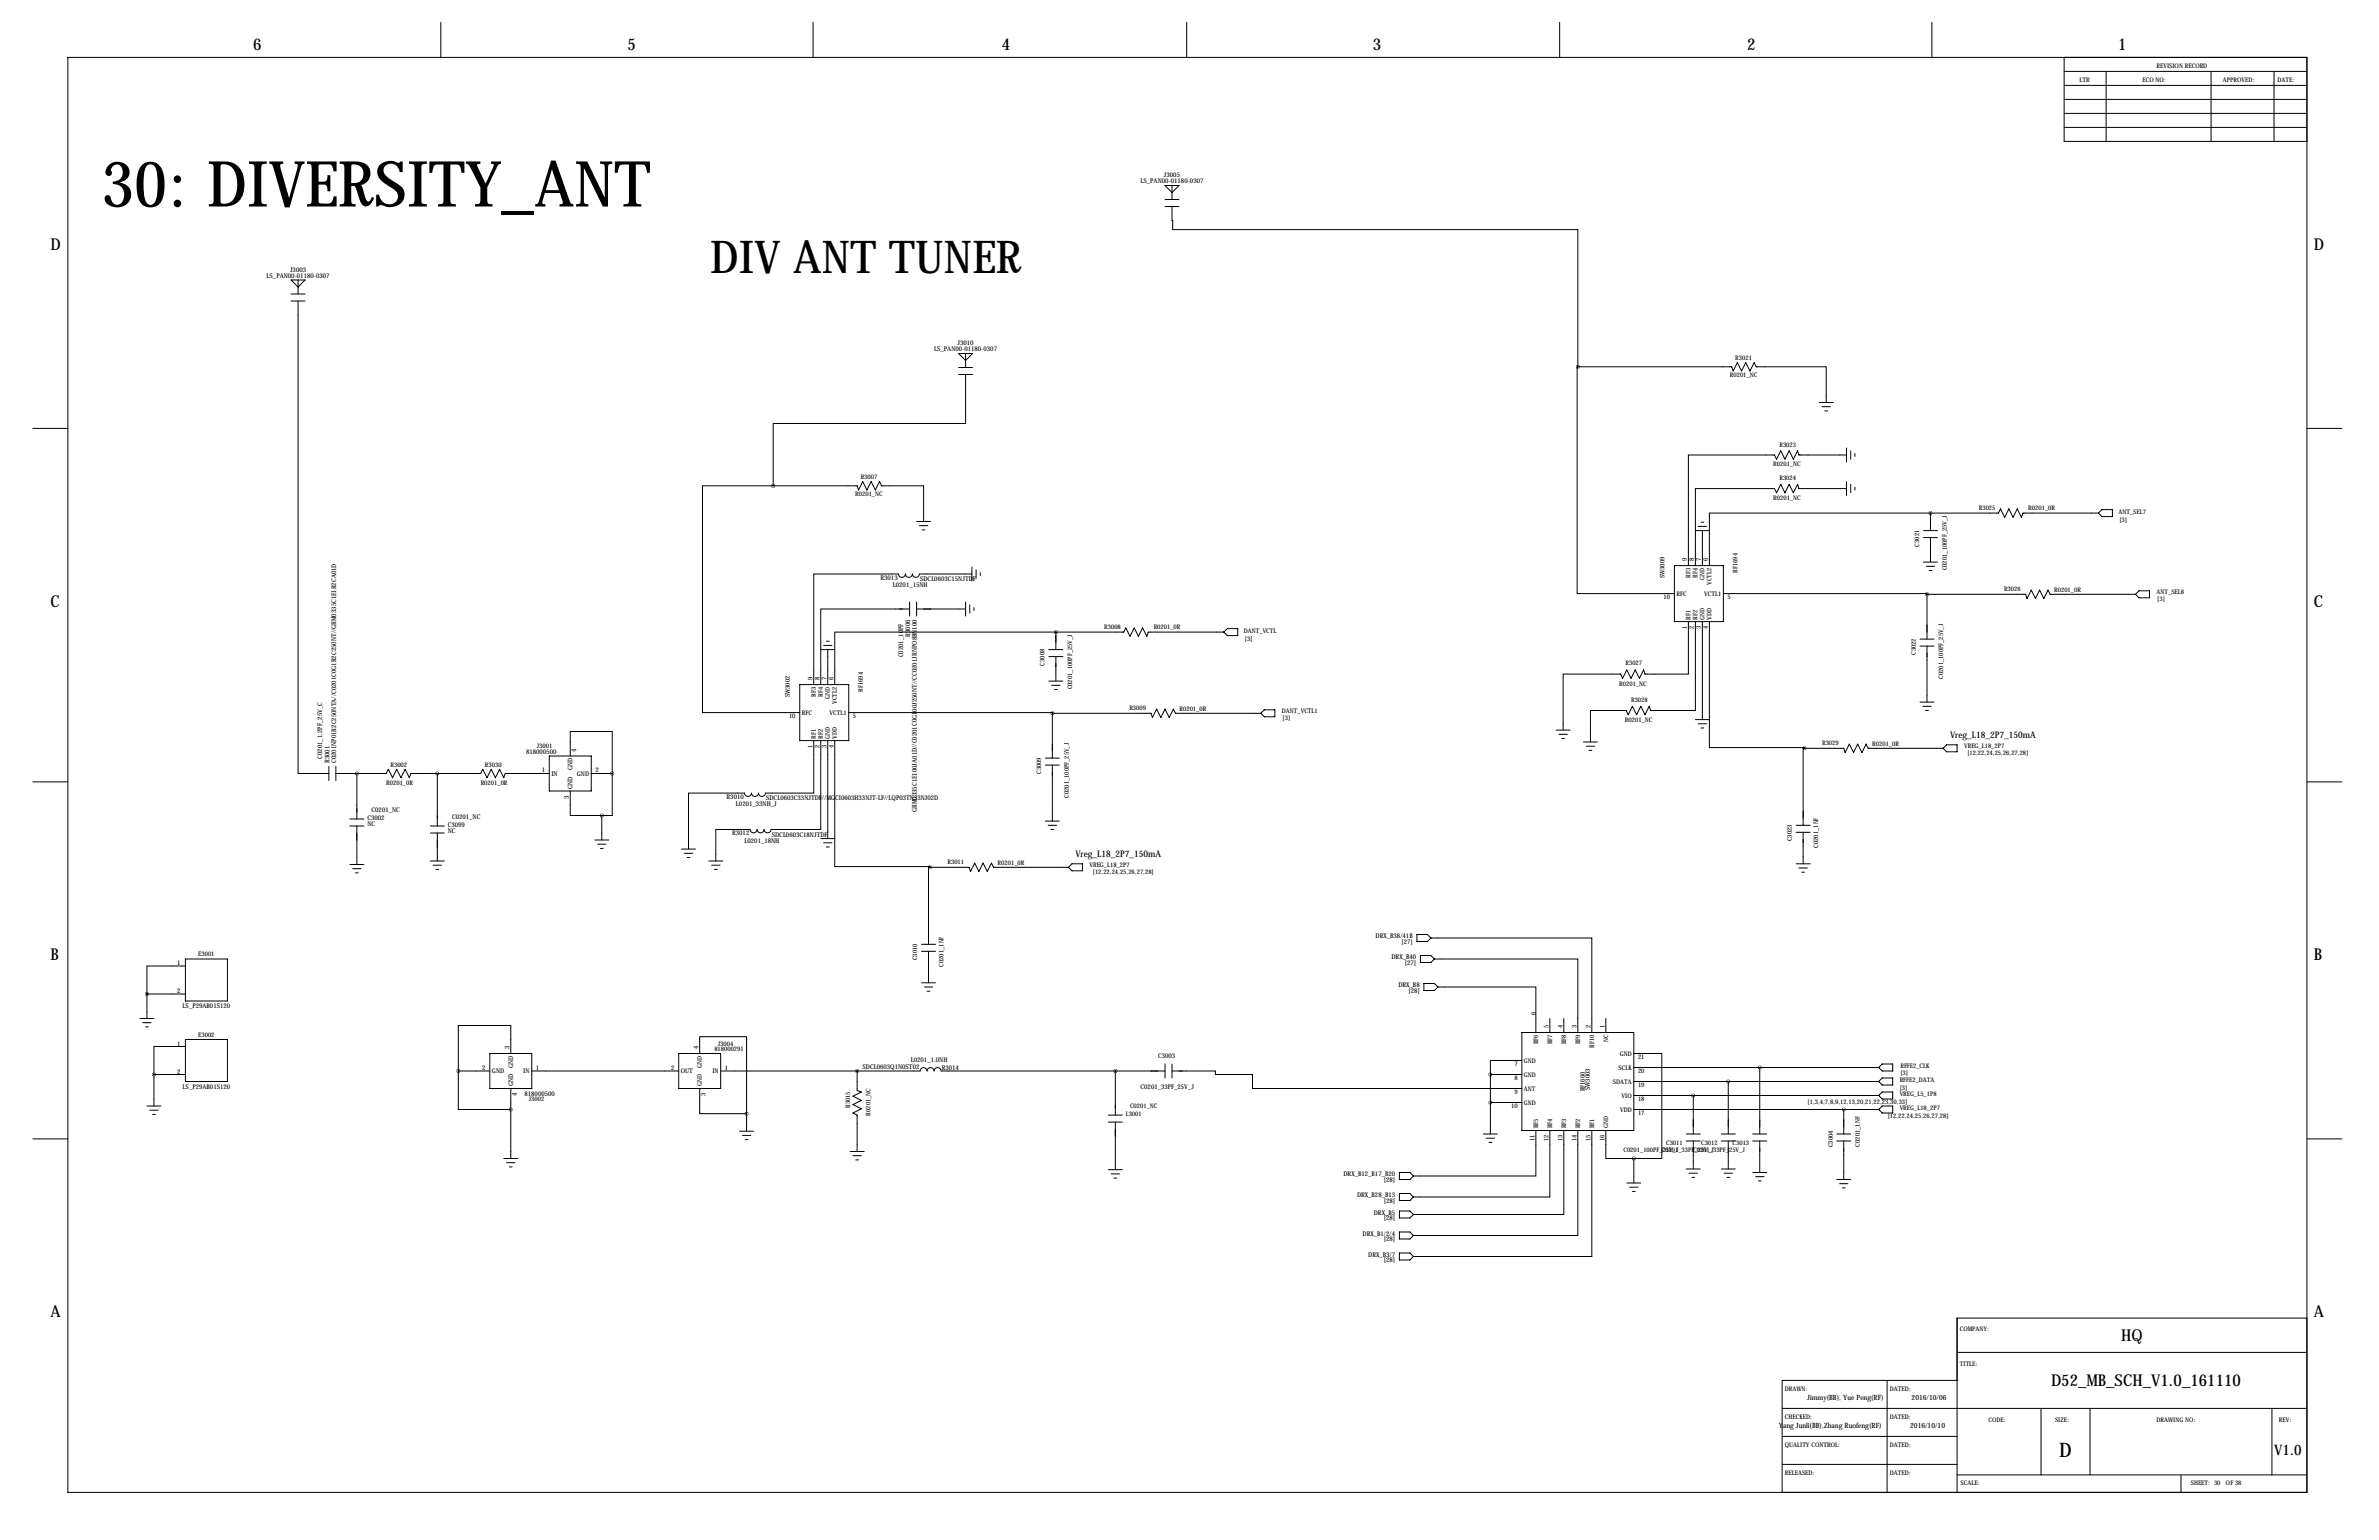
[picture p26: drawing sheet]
<svg xmlns="http://www.w3.org/2000/svg" width="864mm" height="559mm" viewBox="0 0 864 559" stroke-linecap="round" stroke-linejoin="round" font-family="sans-serif">
<defs><g id="words">
<text font-size="23" x="36.8" y="74.9">30: DIVERSITY_ANT</text>
<text font-size="16.5" x="257.8" y="99.1">DIV ANT TUNER</text>
<text font-size="7.3" x="747.5" y="528.8">D</text>
<g font-size="5.9">
<text x="91.9" y="18.3">6</text>
<text x="227.8" y="18.3">5</text>
<text x="363.7" y="18.3">4</text>
<text x="498.3" y="18.3">3</text>
<text x="634.2" y="18.3">2</text>
<text x="768.9" y="18.3">1</text>
<text x="18.3" y="90.7">D</text>
<text x="840" y="90.7">D</text>
<text x="18.3" y="220.2">C</text>
<text x="840" y="220.2">C</text>
<text x="18.3" y="348.5">B</text>
<text x="840" y="348.5">B</text>
<text x="18.3" y="478">A</text>
<text x="840" y="478">A</text>
<text x="770" y="486.5">HQ</text>
<text x="744.5" y="503">D52_MB_SCH_V1.0_161110</text>
</g>
<text font-size="5.3" x="825.6" y="528.1">V1.0</text>
<g font-size="3.3">
<text x="707.9" y="267.7">Vreg_L18_2P7_150mA</text>
<text x="390.4" y="310.9">Vreg_L18_2P7_150mA</text>
</g>
<g font-size="2.6">
<text x="656" y="508.2">Jimmy(BB), Yue Peng(RF)</text>
<text x="693.9" y="508.2">2016/10/06</text>
<text x="645.8" y="518.3">Yang Junli(BB),Zhang Ruofeng(RF)</text>
<text x="693.4" y="518.1">2016/10/10</text>
</g>
<g font-size="2.4">
<text x="422.5" y="64.3">J3005</text>
<text x="414" y="66.4">LS_PAN00-01180-0307</text>
<text x="96.8" y="100.7">LS_PAN00-01180-0307</text>
<text x="105.3" y="98.6">J3003</text>
<text x="347.6" y="125.2">J3010</text>
<text x="339.1" y="127.4">LS_PAN00-01180-0307</text>
<text x="319.6" y="210.4">R3013</text>
<text x="324.1" y="213.1">L0201_15NH</text>
<text x="334" y="210.8">SDCL0603C15NJTDF</text>
<text x="330.5" y="231" transform="rotate(-90 330.5 231)">R3006</text>
<text x="327.8" y="238.5" transform="rotate(-90 327.8 238.5)">C0201_10PF</text>
<text x="117" y="275.3" transform="rotate(-90 117 275.3)">C0201_1.2PF_25V_C</text>
<text x="191" y="273.4">818000500</text>
<text x="209.2" y="272.8" transform="rotate(-90 209.2 272.8)">4</text>
<text x="119.6" y="276.9" transform="rotate(-90 119.6 276.9)">R3001</text>
<text x="122.1" y="276.9" transform="rotate(-90 122.1 276.9)">C0201NP01R2C250NTA//C0201C0G1R2C250NT//GRM0335C1E1R2CA01D</text>
<text x="196.6" y="280.2">1</text>
<text x="200.2" y="281.5">IN</text>
<text x="207.8" y="279.6" transform="rotate(-90 207.8 279.6)">GND</text>
<text x="209.4" y="281.5">GND</text>
<text x="216.2" y="280.2">2</text>
<text x="207.8" y="286.3" transform="rotate(-90 207.8 286.3)">GND</text>
<text x="206.5" y="289.8" transform="rotate(-90 206.5 289.8)">3</text>
<text x="263.8" y="290">R3010</text>
<text x="267.2" y="292.6">L0201_33NH_J</text>
<text x="278.1" y="290.3">SDCL0603C33NJTDF//MGCI0603H33NJT-LF//LQP03TN33NJ02D</text>
<text x="133.3" y="297.4">C3002</text>
<text x="133.3" y="299.9">NC</text>
<text x="134.9" y="294.8">C0201_NC</text>
<text x="162.6" y="300">C3099</text>
<text x="164.1" y="297.3">C0201_NC</text>
<text x="332.9" y="294.6" transform="rotate(-90 332.9 294.6)">GRM0335C1E100JA01D//C0201C0G100J250NT//CC0201JRNPO8BN100</text>
<text x="162.6" y="302.4">NC</text>
<text x="265.8" y="303.2">R3012</text>
<text x="270.3" y="305.8">L0201_18NH</text>
<text x="280.2" y="303.5">SDCL0603C18NJTDF</text>
<text x="499.4" y="340.4">DRX_B38/41B</text>
<text x="505.1" y="348">DRX_B40</text>
<text x="508.7" y="342.5">[27]</text>
<text x="64.3" y="350.2">1</text>
<text x="510" y="350.1">[27]</text>
<text x="507.6" y="358.1">DRX_B8</text>
<text x="64.3" y="360.3">2</text>
<text x="66.3" y="365.9">LS_P29AB01S120</text>
<text x="511.3" y="360.3">[28]</text>
<text x="64.3" y="379.4">1</text>
<text x="184.9" y="380.7" transform="rotate(-90 184.9 380.7)">3</text>
<text x="420.4" y="383.9">C3003</text>
<text x="64.3" y="389.5">2</text>
<text x="175.1" y="388.1">2</text>
<text x="178.6" y="389.5">GND</text>
<text x="186.3" y="387.5" transform="rotate(-90 186.3 387.5)">GND</text>
<text x="190" y="389.5">IN</text>
<text x="194.6" y="388.1">1</text>
<text x="313.1" y="387.7">SDCL0603Q1N0ST02</text>
<text x="330.7" y="385.5">L0201_1.0NH</text>
<text x="341.9" y="388.1">R3014</text>
<text x="66.3" y="395.1">LS_P29AB01S120</text>
<text x="186.3" y="394.2" transform="rotate(-90 186.3 394.2)">GND</text>
<text x="414" y="395">C0201_33PF_25V_J</text>
<text x="187.6" y="397.7" transform="rotate(-90 187.6 397.7)">4</text>
<text x="190.4" y="397.5">818000500</text>
<text x="487.7" y="426.7">DRX_B12_B17_B20</text>
<text x="502.4" y="428.9">[28]</text>
<text x="492.6" y="434.3">DRX_B28_B13</text>
<text x="502.4" y="436.5">[28]</text>
<text x="498.7" y="440.7">DRX_B5</text>
<text x="502.4" y="442.9">[28]</text>
<text x="494.7" y="448.3">DRX_B1/2/4</text>
<text x="496.7" y="455.9">DRX_B3/7</text>
<text x="502.4" y="450.5">[28]</text>
<text x="502.4" y="458.1">[28]</text>
</g>
<g font-size="2.3">
<text x="754.9" y="29.7">LTR</text>
<text x="777.7" y="29.7">ECO NO:</text>
<text x="782.8" y="24.6">REVISION RECORD</text>
<text x="807" y="29.7">APPROVED:</text>
<text x="826.8" y="29.7">DATE:</text>
<text x="629.9" y="130.6">R3021</text>
<text x="628" y="136.9">R0201_NC</text>
<text x="645.9" y="162.1">R3023</text>
<text x="312.4" y="173.7">R3007</text>
<text x="643.7" y="169.3">R0201_NC</text>
<text x="645.9" y="174.3">R3024</text>
<text x="310.5" y="180.1">R0201_NC</text>
<text x="643.7" y="181.4">R0201_NC</text>
<text x="718.3" y="184.9">R3025</text>
<text x="736.3" y="184.9">R0201_0R</text>
<text x="769" y="186.4">ANT_SEL7</text>
<text x="769.4" y="189.3">[3]</text>
<text x="612.4" y="203.7" transform="rotate(-90 612.4 203.7)">9</text>
<text x="614.9" y="203.7" transform="rotate(-90 614.9 203.7)">8</text>
<text x="617.5" y="203.7" transform="rotate(-90 617.5 203.7)">7</text>
<text x="620" y="203.7" transform="rotate(-90 620 203.7)">6</text>
<text x="696.7" y="198.3" transform="rotate(-90 696.7 198.3)">C3021</text>
<text x="604.3" y="209.8" transform="rotate(-90 604.3 209.8)">SW3009</text>
<text x="613.7" y="209.6" transform="rotate(-90 613.7 209.6)">RF3</text>
<text x="616.2" y="209.6" transform="rotate(-90 616.2 209.6)">RF4</text>
<text x="630.8" y="207.8" transform="rotate(-90 630.8 207.8)">RF1694</text>
<text x="706.7" y="207" transform="rotate(-90 706.7 207)">C0201_100PF_25V_J</text>
<text x="618.8" y="210.3" transform="rotate(-90 618.8 210.3)">GND</text>
<text x="621.3" y="212.2" transform="rotate(-90 621.3 212.2)">VCTL2</text>
<text x="727.5" y="214.4">R3026</text>
<text x="745.7" y="214.6">R0201_0R</text>
<text x="782.8" y="215.6">ANT_SEL8</text>
<text x="603.9" y="217.5">10</text>
<text x="608.6" y="216.2">RFC</text>
<text x="618.6" y="216.2">VCTL1</text>
<text x="627.1" y="217.5">5</text>
<text x="783.1" y="218">[3]</text>
<text x="613.7" y="224.8" transform="rotate(-90 613.7 224.8)">RF1</text>
<text x="616.2" y="224.8" transform="rotate(-90 616.2 224.8)">RF2</text>
<text x="618.8" y="224.8" transform="rotate(-90 618.8 224.8)">GND</text>
<text x="621.3" y="224.8" transform="rotate(-90 621.3 224.8)">VDD</text>
<text x="400.8" y="228.1">R3008</text>
<text x="418.8" y="228.1">R0201_0R</text>
<text x="451.5" y="229.6">DANT_VCTL</text>
<text x="451.9" y="232.5">[3]</text>
<text x="612.4" y="228.3" transform="rotate(-90 612.4 228.3)">1</text>
<text x="614.9" y="228.3" transform="rotate(-90 614.9 228.3)">2</text>
<text x="617.5" y="228.3" transform="rotate(-90 617.5 228.3)">3</text>
<text x="620" y="228.3" transform="rotate(-90 620 228.3)">4</text>
<text x="695.5" y="237.7" transform="rotate(-90 695.5 237.7)">C3022</text>
<text x="379.2" y="241.5" transform="rotate(-90 379.2 241.5)">C3008</text>
<text x="590.1" y="241.4">R3027</text>
<text x="294.9" y="246.9" transform="rotate(-90 294.9 246.9)">9</text>
<text x="297.4" y="246.9" transform="rotate(-90 297.4 246.9)">8</text>
<text x="300" y="246.9" transform="rotate(-90 300 246.9)">7</text>
<text x="302.5" y="246.9" transform="rotate(-90 302.5 246.9)">6</text>
<text x="313.3" y="251" transform="rotate(-90 313.3 251)">RF1694</text>
<text x="389.2" y="250.2" transform="rotate(-90 389.2 250.2)">C0201_100PF_25V_J</text>
<text x="587.8" y="248.8">R0201_NC</text>
<text x="705.4" y="246.3" transform="rotate(-90 705.4 246.3)">C0201_100PF_25V_J</text>
<text x="286.8" y="253" transform="rotate(-90 286.8 253)">SW3002</text>
<text x="296.2" y="252.7" transform="rotate(-90 296.2 252.7)">RF3</text>
<text x="298.7" y="252.7" transform="rotate(-90 298.7 252.7)">RF4</text>
<text x="301.3" y="253.5" transform="rotate(-90 301.3 253.5)">GND</text>
<text x="303.8" y="255.4" transform="rotate(-90 303.8 255.4)">VCTL2</text>
<text x="410" y="257.6">R3009</text>
<text x="428.2" y="257.8">R0201_0R</text>
<text x="592.1" y="254.6">R3028</text>
<text x="286.4" y="260.7">10</text>
<text x="291.1" y="259.4">RFC</text>
<text x="301.1" y="259.4">VCTL1</text>
<text x="309.6" y="260.7">5</text>
<text x="465.3" y="258.8">DANT_VCTL1</text>
<text x="465.6" y="261.2">[3]</text>
<text x="589.9" y="262">R0201_NC</text>
<text x="296.2" y="268" transform="rotate(-90 296.2 268)">RF1</text>
<text x="298.7" y="268" transform="rotate(-90 298.7 268)">RF2</text>
<text x="301.3" y="268" transform="rotate(-90 301.3 268)">GND</text>
<text x="303.8" y="268" transform="rotate(-90 303.8 268)">VDD</text>
<text x="194.8" y="271.3">J3001</text>
<text x="294.9" y="271.4" transform="rotate(-90 294.9 271.4)">1</text>
<text x="297.4" y="271.4" transform="rotate(-90 297.4 271.4)">2</text>
<text x="300" y="271.4" transform="rotate(-90 300 271.4)">3</text>
<text x="302.5" y="271.4" transform="rotate(-90 302.5 271.4)">4</text>
<text x="661.4" y="270.3">R3029</text>
<text x="679.7" y="270.5">R0201_0R</text>
<text x="713" y="271.5">VREG_L18_2P7</text>
<text x="714.2" y="273.9">[12,22,24,25,26,27,28]</text>
<text x="141.7" y="278.1">R3002</text>
<text x="176" y="278.1">R3030</text>
<text x="378" y="280.9" transform="rotate(-90 378 280.9)">C3009</text>
<text x="140.2" y="285">R0201_0R</text>
<text x="174.5" y="285">R0201_0R</text>
<text x="387.9" y="289.5" transform="rotate(-90 387.9 289.5)">C0201_100PF_25V_J</text>
<text x="650.5" y="305.3" transform="rotate(-90 650.5 305.3)">C3023</text>
<text x="660" y="307.6" transform="rotate(-90 660 307.6)">C0201_1NF</text>
<text x="343.9" y="313.4">R3011</text>
<text x="362.2" y="313.7">R0201_0R</text>
<text x="395.5" y="314.7">VREG_L18_2P7</text>
<text x="396.7" y="317.1">[12,22,24,25,26,27,28]</text>
<text x="72" y="347">E3001</text>
<text x="333" y="348.5" transform="rotate(-90 333 348.5)">C3010</text>
<text x="342.5" y="350.8" transform="rotate(-90 342.5 350.8)">C0201_1NF</text>
<text x="557.5" y="368.3" transform="rotate(-90 557.5 368.3)">6</text>
<text x="72" y="376.2">E3002</text>
<text x="562.1" y="373.1" transform="rotate(-90 562.1 373.1)">5</text>
<text x="567.2" y="373.1" transform="rotate(-90 567.2 373.1)">4</text>
<text x="572.3" y="373.1" transform="rotate(-90 572.3 373.1)">3</text>
<text x="577.3" y="373.1" transform="rotate(-90 577.3 373.1)">2</text>
<text x="582.4" y="373.1" transform="rotate(-90 582.4 373.1)">1</text>
<text x="253.5" y="380.7" transform="rotate(-90 253.5 380.7)">4</text>
<text x="259.3" y="381.3">818000291</text>
<text x="260.5" y="379.5">J3004</text>
<text x="558.3" y="379" transform="rotate(-90 558.3 379)">RF6</text>
<text x="563.4" y="379" transform="rotate(-90 563.4 379)">RF7</text>
<text x="568.5" y="379" transform="rotate(-90 568.5 379)">RF8</text>
<text x="573.6" y="379" transform="rotate(-90 573.6 379)">RF9</text>
<text x="578.7" y="380.2" transform="rotate(-90 578.7 380.2)">RF10</text>
<text x="583.7" y="378.2" transform="rotate(-90 583.7 378.2)">NC</text>
<text x="588" y="383.1">GND</text>
<text x="243.7" y="388.1">2</text>
<text x="247.1" y="389.4">OUT</text>
<text x="254.8" y="387.4" transform="rotate(-90 254.8 387.4)">GND</text>
<text x="258.6" y="389.4">IN</text>
<text x="263.1" y="388.1">1</text>
<text x="549.7" y="386.9">7</text>
<text x="553.2" y="385.6">GND</text>
<text x="587.6" y="388.2">SCLK</text>
<text x="594.6" y="389.5">20</text>
<text x="594.6" y="384.4">21</text>
<text x="689.9" y="387.3">RFFE2_CLK</text>
<text x="254.8" y="394.2" transform="rotate(-90 254.8 394.2)">GND</text>
<text x="549.7" y="392">8</text>
<text x="553.2" y="390.7">GND</text>
<text x="553.2" y="395.8">ANT</text>
<text x="575.3" y="396" transform="rotate(-90 575.3 396)">RF1660</text>
<text x="577.2" y="395.6" transform="rotate(-90 577.2 395.6)">SW3003</text>
<text x="585.5" y="393.2">SDATA</text>
<text x="594.6" y="394.6">19</text>
<text x="689.6" y="392.4">RFFE2_DATA</text>
<text x="689.6" y="395.6">[3]</text>
<text x="689.9" y="390.2">[3]</text>
<text x="191.9" y="399.6">J3002</text>
<text x="256.1" y="397.7" transform="rotate(-90 256.1 397.7)">3</text>
<text x="549.7" y="397.1">9</text>
<text x="553.2" y="400.9">GND</text>
<text x="588.6" y="398.3">VIO</text>
<text x="594.6" y="399.6">18</text>
<text x="656.2" y="400.6">[1,3,4,7,8,9,12,13,20,21,22,23,30,33]</text>
<text x="689.6" y="397.5">VREG_L5_1P8</text>
<text x="308.6" y="402.1" transform="rotate(-90 308.6 402.1)">R3015</text>
<text x="316" y="404.8" transform="rotate(-90 316 404.8)">R0201_NC</text>
<text x="408.7" y="404.9">L3001</text>
<text x="410.2" y="402.2">C0201_NC</text>
<text x="548.6" y="402.2">10</text>
<text x="588.1" y="403.4">VDD</text>
<text x="594.6" y="404.7">17</text>
<text x="685.2" y="405.7">[12,22,24,25,26,27,28]</text>
<text x="689.6" y="402.6">VREG_L18_2P7</text>
<text x="558.3" y="409.4" transform="rotate(-90 558.3 409.4)">RF5</text>
<text x="563.4" y="409.4" transform="rotate(-90 563.4 409.4)">RF4</text>
<text x="568.5" y="409.4" transform="rotate(-90 568.5 409.4)">RF3</text>
<text x="573.6" y="409.4" transform="rotate(-90 573.6 409.4)">RF2</text>
<text x="578.7" y="409.4" transform="rotate(-90 578.7 409.4)">RF1</text>
<text x="583.7" y="409.4" transform="rotate(-90 583.7 409.4)">GND</text>
<text x="557" y="414.1" transform="rotate(-90 557 414.1)">11</text>
<text x="562.1" y="414.1" transform="rotate(-90 562.1 414.1)">12</text>
<text x="567.2" y="414.1" transform="rotate(-90 567.2 414.1)">13</text>
<text x="572.3" y="414.1" transform="rotate(-90 572.3 414.1)">14</text>
<text x="577.3" y="414.1" transform="rotate(-90 577.3 414.1)">15</text>
<text x="582.4" y="414.1" transform="rotate(-90 582.4 414.1)">16</text>
<text x="589.3" y="418.1">C0201_100PF_25V_J</text>
<text x="603.2" y="418.1">C0201_33PF_25V_J</text>
<text x="604.8" y="415.4">C3011</text>
<text x="614.6" y="418.1">C0201_33PF_25V_J</text>
<text x="617.5" y="415.4">C3012</text>
<text x="628.9" y="415.4">C3013</text>
<text x="665.4" y="416.3" transform="rotate(-90 665.4 416.3)">C3004</text>
<text x="675.1" y="416" transform="rotate(-90 675.1 416)">C0201_1NF</text>
<text x="711.5" y="483.1">COMPANY:</text>
<text x="711.5" y="495.8">TITLE:</text>
<text x="648" y="504.7">DRAWN:</text>
<text x="686.1" y="504.7">DATED:</text>
<text x="648" y="514.9">CHECKED:</text>
<text x="686.1" y="514.9">DATED:</text>
<text x="721.9" y="516.1">CODE:</text>
<text x="746" y="516.1">SIZE:</text>
<text x="782.8" y="516.1">DRAWING NO:</text>
<text x="827.3" y="516.1">REV:</text>
<text x="648" y="525">QUALITY CONTROL:</text>
<text x="686.1" y="525">DATED:</text>
<text x="648" y="535.2">RELEASED:</text>
<text x="686.1" y="535.2">DATED:</text>
<text x="711.7" y="539">SCALE:</text>
<text x="795.3" y="539">SHEET: 30</text>
<text x="808.1" y="539">OF 38</text>
</g>
</g></defs>
<g fill="none" stroke="#000" stroke-width=".36">
<path d="M160 8.1v12.7M295.1 8.1v12.7M430.8 8.1v12.7M566.2 8.1v12.7M701.3 8.1v12.7M24.6 20.8h812.8v520.7h-812.8zM749.3 20.8v30.5h88.1M749.3 36.1h88.1M749.3 31h88.1M749.3 25.9h88.1M764.5 25.9v25.4M802.6 25.9v25.4"/>
<path d="M825.5 25.9v25.4M749.3 46.2h88.1M749.3 41.1h88.1M422.9 67.3h5.1l-2.6 2.6zM422.9 72.4h5.1M422.9 74.9h5.1M425.4 74.9l.3 8.4h147.1v49.8M425.4 67.3v5.1M105.7 101.6h5l-2.5 2.5zM105.7 106.7h5M105.7 109.2h5M108.2 109.2v171.5h11.2"/>
<path d="M108.2 101.6v5.1M348 128.3h5.1l-2.6 2.5zM348 133.3h5.1M348 135.9h5.1M350.5 135.9v17.8h-69.8v22.6M350.5 128.3v5M572.8 133.1h-.3v82.3h35.3M572.8 133.1h55.8l.6 1.5 1.5-3 1.5 3 1.5-3 1.6 3 1.5-3 .7 1.5h25.4v13M11.9 155.4h12.7M660.4 146.1h5.1M661.4 147.6h3.1M662.4 149.1h1"/>
<path d="M837.4 155.4h12.7M280.7 176.3h-25.7v82.3h35.3M280.7 176.3h30.4l.6 1.5 1.5-3 1.5 3 1.5-3 1.6 3 1.5-3 .7 1.5h15.3v12.9M670.3 177.3h-17.3l-.5-1.5-1.5 3-1.5-3-1.5 3-1.6-3-1.5 3-.8-1.5h-28.7v27.9M670.3 165.1h-17.3l-.5-1.5-1.5 3-1.5-3-1.5 3-1.6-3-1.5 3-.8-1.5h-31.2v40.1M670.3 162.6v5M670.3 174.8v5M671.8 163.6v3M671.8 175.8v3M673.4 164.6v1M673.4 176.8v1M332.7 189.2h5.1"/>
<path d="M333.8 190.8h3M334.8 192.3h1M615.4 192.5h5.1M616.5 191h3M617.5 189.5h1M618 192.5v12.7M698.2 195.1h5.1M698.2 192.5h5.1M700.8 186.2h-80.3v19M700.8 186.2v6.3M700.8 195.1v8.9M700.8 186.2h24.6l.8-1.5 1.5 3 1.5-3 1.6 3 1.5-3 1.5 3 .5-1.5h27.4"/>
<path d="M763 184.9h3.8v2.6h-3.8l-1.3-1.3zM330.2 218.4v5.1M332.7 218.4v5.1M350.5 218.4v5.1M352 219.5v3M352.8 208.3h-19a1.27 1.27 0 0 1-1.3 1.2 1.27 1.27 0 0 1-1.3-1.2 1.27 1.27 0 0 1-1.3 1.2 1.27 1.27 0 0 1-1.2-1.2 1.27 1.27 0 0 1-1.3 1.2 1.27 1.27 0 0 1-1.3-1.2h-30.7v40.1M352.8 205.7v5.1M354.3 206.8v3M355.9 207.8v1M607.8 205.2h17.8v20.4h-17.8zM625.6 215.4h73.9v.2M698.2 204h5.1"/>
<path d="M699.3 205.5h3M699.5 215.6v16.3M699.5 215.6h35.8l.5 1.6 1.6-3.1 1.5 3.1 1.5-3.1 1.5 3.1 1.6-3.1 .7 1.5h31M700.3 207h1M775.2 215.6l1.3-1.2h3.8v2.5h-3.8zM297.9 235.7h5.1M299 234.2h3M300 232.7h1M300.5 235.7v12.7M330.2 221h-32.3v27.4M332.7 221h17.8M353.6 220.5v1"/>
<path d="M380.7 238.3h5.1M380.7 235.7h5.1M383.3 229.4h-80.3v19M383.3 229.4v6.3M383.3 238.3v8.8M383.3 229.4h24.6l.8-1.6 1.5 3.1 1.5-3.1 1.6 3.1 1.5-3.1 1.5 3.1 .5-1.5h27.4M445.5 228.1h3.8v2.5h-3.8l-1.3-1.2zM612.9 225.6v19h-15.7l-.6-1.5-1.5 3-1.5-3-1.5 3-1.6-3-1.5 3-.7-1.5h-20.9v20.3M615.4 225.6v32.2h-16.2l-.5-1.5-1.5 3-1.6-3-1.5 3-1.5-3-1.5 3-.8-1.5h-13v11.4M618 225.6v35.5M620.5 225.6v45.7h34.6v.2M697 234.4h5.1"/>
<path d="M697 231.9h5.1M699.5 234.4v20.4M290.3 248.4h17.8v20.3h-17.8zM308.1 258.6h73.9v.2M380.7 247.1h5.1M381.8 248.7h3M382 258.8v16.3M382 258.8h35.8l.5 1.5 1.6-3 1.5 3 1.5-3 1.5 3 1.6-3 .7 1.5h31M382.8 250.2h1M457.7 258.8l1.3-1.2h3.8v2.5h-3.8zM697 254.8h5.1M698 256.3h3"/>
<path d="M699 257.8h1M119.4 278.1v5.1M121.9 278.1v5.1M199.4 274.3h15.2v12.7h-15.2zM207 274.3v-8.9h15.2v15.3M295.4 268.7v19.1h-17.5a1.27 1.27 0 0 1-1.3 1.2 1.27 1.27 0 0 1-1.3-1.2 1.27 1.27 0 0 1-1.2 1.2 1.27 1.27 0 0 1-1.3-1.2 1.27 1.27 0 0 1-1.3 1.2 1.27 1.27 0 0 1-1.2-1.2h-20.4v20.3M297.9 268.7v32.3h-18a1.27 1.27 0 0 1-1.3 1.2 1.27 1.27 0 0 1-1.2-1.2 1.27 1.27 0 0 1-1.3 1.2 1.27 1.27 0 0 1-1.3-1.2 1.27 1.27 0 0 1-1.2 1.2 1.27 1.27 0 0 1-1.3-1.2h-12.5v11.4M300.5 268.7v35.6M303 268.7v45.8h34.6v.2M379.5 277.6h5.1M379.5 275.1h5.1M382 277.6v20.3"/>
<path d="M564.9 264.9h5.1M565.9 266.4h3.1M566.9 268h1M574.8 269.2h5.1M575.8 270.8h3.1M576.8 272.3h1M615.4 261.1h5.1M616.5 262.6h3M617.5 264.2h1M655.1 271.5h-.5v28M655.1 271.5h14.2l.5 1.5 1.5-3 1.5 3 1.6-3 1.5 3 1.5-3 .8 1.5h27.2M705.4 271.5l1.2-1.2h3.8v2.5h-3.8z"/>
<path d="M11.9 283.7h12.7M121.9 280.7h18.3l.8-1.6 1.5 3.1 1.5-3.1 1.5 3.1 1.6-3.1 1.5 3.1 .5-1.5h25.4l.8-1.6 1.5 3.1 1.5-3.1 1.5 3.1 1.6-3.1 1.5 3.1 .5-1.5h16M127 297.2h5.1M127 299.7h5.1M129.5 280.7v16.5M129.5 299.7v14M156.2 299.7h5.1M158.7 280.7v19M207 287v8.9h11.4M214.6 280.7h7.6M218.4 295.9v8.9M222.2 280.7v15.2h-3.8"/>
<path d="M379.5 297.9h5.1M380.5 299.5h3M652 299.5h5.1M837.4 283.7h12.7M127 313.7h5.1M128 315.2h3.1M129 316.7h1M156.2 302.3h5.1M156.2 312.4h5.1M157.2 313.9h3.1M158.2 315.5h1.1M158.7 302.3v10.1"/>
<path d="M215.9 304.8h5.1M216.9 306.3h3.1M217.9 307.8h1M247.4 308.1h5.1M248.4 309.6h3.1M249.4 311.1h1M257.3 312.4h5.1M258.3 313.9h3.1M259.3 315.5h1M297.9 304.3h5.1M299 305.8h3M300 307.3h1"/>
<path d="M337.6 314.7h-.5v27.9M337.6 314.7h14.2l.5 1.5 1.5-3 1.5 3 1.6-3 1.5 3 1.5-3 .8 1.5h27.2M381.5 301h1M387.9 314.7l1.2-1.3h3.8v2.6h-3.8zM652 302h5.1M652 313.4h5.1M653 315h3.1M654 316.5h1.1M654.6 302v11.4M514.3 339.1h3.9l1.2 1.3-1.2 1.2h-3.9zM67.3 350.5h-14v10.2M67.3 348h15.2v15.2h-15.2z"/>
<path d="M334.5 345.2h5.1M334.5 342.6h5.1M334.5 356.6h5.1M335.5 358.1h3.1M336.5 359.7h1.1M337.1 345.2v11.4M515.6 346.7h3.8l1.3 1.3-1.3 1.2h-3.8zM516.9 356.9h3.8l1.3 1.2-1.3 1.3h-3.8zM519.4 340.4h58.4v34.2M520.7 348h52.1v26.6M522 358.1h35.5v16.5M50.8 369.6h5.1"/>
<path d="M51.8 371.1h3.1M52.8 372.6h1M53.3 360.7h14M53.3 360.7v8.9M67.3 379.7h-11.4v10.2M67.3 377.2h15.2v15.2h-15.2zM552.4 374.6h40.7v35.6h-40.7zM562.6 369.6v5M567.7 369.6v5M582.9 369.6v5M55.9 389.9h11.4M55.9 389.9v11.4"/>
<path d="M166.4 388.6v14h19M166.4 388.6h11.4M177.8 382.3h15.2v12.7h-15.2zM185.4 382.3v-10.2h-19v16.5M185.4 395v25.4M193 388.6h53.4M246.4 382.3h15.2v12.7h-15.2zM254 382.3v-6.1h17v27.9M254 395v9.1h17M261.6 388.6h72.4a1.27 1.27 0 0 1 1.3-1.2 1.27 1.27 0 0 1 1.3 1.2 1.27 1.27 0 0 1 1.2-1.2 1.27 1.27 0 0 1 1.3 1.2 1.27 1.27 0 0 1 1.3-1.2 1.27 1.27 0 0 1 1.2 1.2h81.3M311.1 388.6v7.1l1.6 .5-3.1 1.6 3.1 1.5-3.1 1.5 3.1 1.5-3.1 1.6 1.5 .7v13.2M404.9 388.6v16"/>
<path d="M422.9 386.1v5.1M425.4 388.6h15.8v1.3h13.5v5.1h97.7M425.4 386.1v5.1M541 389.9h11.4M541 389.9v21.6M552.4 384.8h-11.4v5.1M593.1 382.3h10.1v38.1h-10.1M593.1 397.5h88.9M593.1 392.4h88.9M593.1 387.3h88.9M614.7 397.5v14M627.4 392.4v19.1"/>
<path d="M638.8 387.3v24.2M682 387.3l1.3-1.2h3.8v2.5h-3.8zM682 397.5l1.3-1.3h3.8v2.6h-3.8zM682 392.4l1.3-1.2h3.8v2.5h-3.8zM11.9 413.3h12.7M53.3 401.3h5.1M54.4 402.8h3M55.4 404.4h1M268.5 410.5h5.1M269.5 412h3M270.5 413.5h1M271 404.1v6.4"/>
<path d="M308.6 417.8h5.1M309.6 419.4h3.1M402.3 404.6h5.1M402.3 407.2h5.1M404.9 407.2v17.2M538.5 411.5h5.1M539.5 413h3M540.5 414.5h1M541 400h11.4M557.5 410.2v16.5h-44.4M562.6 410.2v24.1h-49.5M567.7 410.2v30.5h-54.6"/>
<path d="M572.8 410.2v38.1h-59.7M577.8 410.2v45.7h-64.7M582.9 410.2v10.2h10.2M593.1 402.6h88.9M612.1 414h5.1M612.1 411.5h5.1M614.7 414v10.2M624.8 414h5.1M624.8 411.5h5.1M627.4 414v10.2M636.3 414h5M636.3 411.5h5"/>
<path d="M638.8 414v11.4M666.7 414h5.1M666.7 411.5h5.1M669.3 402.6v8.9M669.3 414v14M682 402.6l1.3-1.3h3.8v2.6h-3.8zM837.4 413.3h12.7M182.9 420.4h5.1M183.9 421.9h3M184.9 423.4h1M310.6 420.9h1.1M402.3 424.4h5.1"/>
<path d="M403.4 426h3M404.4 427.5h1M508 425.4h3.8l1.3 1.3-1.3 1.3h-3.8zM508 433.1h3.8l1.3 1.2-1.3 1.3h-3.8zM508 439.4h3.8l1.3 1.3-1.3 1.3h-3.8zM590.5 429.3h5.1M591.6 430.8h3M592.6 432.3h1M593.1 420.4v8.9M612.1 424.2h5.1M613.2 425.7h3M614.2 427.2h1"/>
<path d="M624.8 424.2h5.1M625.9 425.7h3M626.9 427.2h1M636.3 425.4h5M637.3 427h3M638.3 428.5h1M666.7 428h5.1M667.8 429.5h3M668.8 431h1M508 447h3.8l1.3 1.3-1.3 1.3h-3.8zM508 454.7h3.8l1.3 1.2-1.3 1.3h-3.8zM837.4 478.3h-127v63.2"/>
<path d="M710.4 490.7h127M646.9 511h190.5M685 500.9v40.6M710.4 500.9h-63.5v40.6M740.9 511v24.2M758.7 511v24.2M824.7 511v24.2M646.9 531.4h63.5M646.9 521.2h63.5M710.4 535.2h127M791.7 535.2v6.3"/>
</g>
<path d="M271 404.1a.05 .05 0 0 0 .1 0 .05 .05 0 0 0-.1 0zM129.5 280.7a.05 .05 0 0 0 .1 0 .05 .05 0 0 0-.1 0zM337.5 314.7a.05 .05 0 0 0 .1 0 .05 .05 0 0 0-.1 0zM383.2 229.4a.05 .05 0 0 0 .1 0 .05 .05 0 0 0-.1 0zM382 258.8a.05 .05 0 0 0 .1 0 .05 .05 0 0 0-.1 0zM655 271.5a.05 .05 0 0 0 .1 0 .05 .05 0 0 0-.1 0zM700.7 186.2a.05 .05 0 0 0 .1 0 .05 .05 0 0 0-.1 0zM699.5 215.6a.05 .05 0 0 0 .1 0 .05 .05 0 0 0-.1 0zM669.2 402.6a.05 .05 0 0 0 .1 0 .05 .05 0 0 0-.1 0zM541 389.9a.05 .05 0 0 0 .1 0 .05 .05 0 0 0-.1 0zM541 400.1a.05 .05 0 0 0 .1 0 .05 .05 0 0 0-.1 0zM614.6 397.5a.05 .05 0 0 0 .1 0 .05 .05 0 0 0-.1 0zM627.3 392.4a.05 .05 0 0 0 .1 0 .05 .05 0 0 0-.1 0zM638.8 387.4a.05 .05 0 0 0 .1 0 .05 .05 0 0 0-.1 0zM593 420.4a.05 .05 0 0 0 .1 0 .05 .05 0 0 0-.1 0zM280.6 176.3a.05 .05 0 0 0 .1 0 .05 .05 0 0 0-.1 0zM572.7 133.1a.05 .05 0 0 0 .1 0 .05 .05 0 0 0-.1 0zM158.7 280.7a.05 .05 0 0 0 .1 0 .05 .05 0 0 0-.1 0zM311.1 388.6a.05 .05 0 0 0 .1 0 .05 .05 0 0 0-.1 0zM185.4 402.6a.05 .05 0 0 0 .1 0 .05 .05 0 0 0-.1 0zM166.3 388.6a.05 .05 0 0 0 .1 0 .05 .05 0 0 0-.1 0zM222.2 280.7a.05 .05 0 0 0 .1 0 .05 .05 0 0 0-.1 0zM218.4 295.9a.05 .05 0 0 0 .1 0 .05 .05 0 0 0-.1 0zM53.3 360.7a.05 .05 0 0 0 .1 0 .05 .05 0 0 0-.1 0zM55.8 389.9a.05 .05 0 0 0 .1 0 .05 .05 0 0 0-.1 0zM404.8 388.6a.05 .05 0 0 0 .1 0 .05 .05 0 0 0-.1 0z" fill="#000" stroke="#000" stroke-width="1.3"/>
<use href="#words"/>
</svg>
